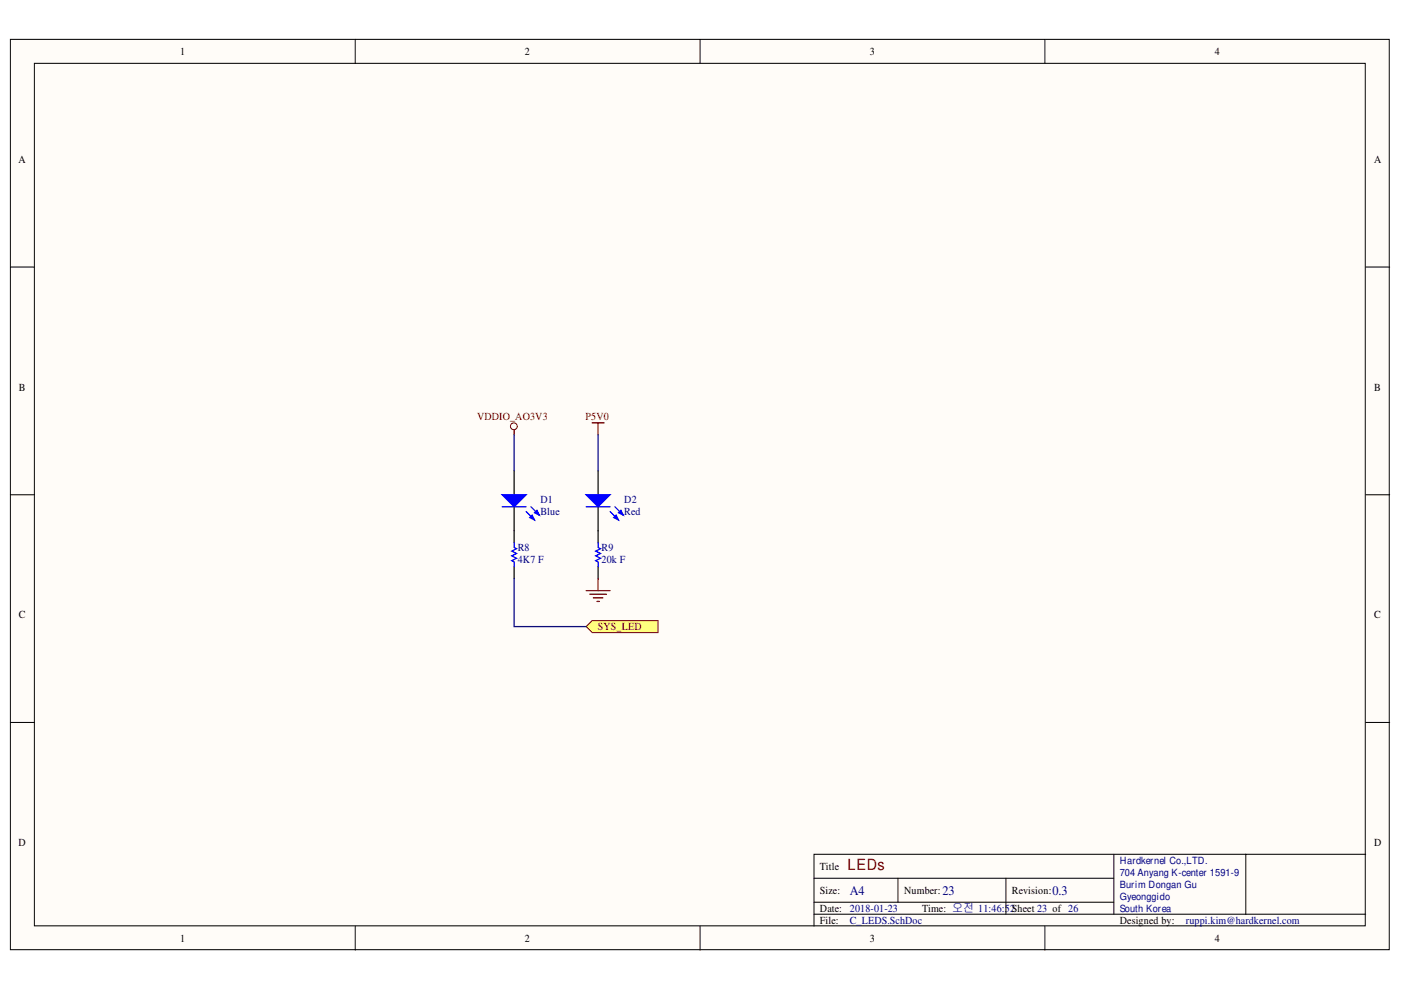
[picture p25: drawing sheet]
<svg xmlns="http://www.w3.org/2000/svg" width="297mm" height="210mm" viewBox="0 0 297 210" stroke-linecap="round" stroke-linejoin="round" font-family="sans-serif">
<defs><g id="words">
<text font-size="3.3" fill="#7f0000" x="179.7" y="184.5">LEDs</text>
<g font-size="2.8" fill="#00007f">
<text x="180.2" y="189.7">A4</text>
<text x="199.8" y="189.7">23</text>
<text x="223.2" y="189.7">0.3</text>
</g>
<g font-size="2.3">
<text x="38.2" y="11.7">1</text>
<text x="111.3" y="11.7">2</text>
<text x="184.4" y="11.7">3</text>
<text x="257.5" y="11.7">4</text>
<text x="3.9" y="34.5">A</text>
<text x="291.3" y="34.5">A</text>
<text x="4" y="82.8">B</text>
<text x="291.3" y="82.8">B</text>
<text x="4" y="131.1">C</text>
<text x="291.3" y="131.1">C</text>
<text x="3.9" y="179.4">D</text>
<text x="291.3" y="179.4">D</text>
<text x="173.8" y="184.5">Title</text>
<text x="173.8" y="189.5">Size:</text>
<text x="191.7" y="189.5">Number:</text>
<text x="214.6" y="189.5">Revision:</text>
<text x="173.8" y="193.3">Date:</text>
<text x="173.8" y="195.9">File:</text>
<text x="195.5" y="193.3">Time: 오전 11:46:52Sheet 23 of 26</text>
<text x="237.4" y="195.9">Designed by:</text>
<text x="38.2" y="199.7">1</text>
<text x="111.3" y="199.7">2</text>
<text x="184.4" y="199.7">3</text>
<text x="257.5" y="199.7">4</text>
</g>
<g font-size="2.3" fill="#7f0000">
<text x="101.1" y="89.1">VDDIO_AO3V3</text>
<text x="124.2" y="89.1">P5V0</text>
<text x="126.8" y="133.6">SYS_LED</text>
</g>
<g font-size="2.3" fill="#00007f">
<text x="114.6" y="106.7">D1</text>
<text x="132.4" y="106.7">D2</text>
<text x="114.6" y="109.3">Blue</text>
<text x="132.4" y="109.3">Red</text>
<text x="109.8" y="116.9">R8</text>
<text x="109.8" y="119.4">4K7 F</text>
<text x="127.5" y="116.9">R9</text>
<text x="127.5" y="119.4">20k F</text>
<text x="180.2" y="193.3">2018-01-23</text>
<text x="180.2" y="195.9">C_LEDS.SchDoc</text>
<text x="251.5" y="195.9">ruppi.kim@hardkernel.com</text>
</g>
<g font-size="2.1" fill="#00007f">
<text x="237.4" y="183.2">Hardkernel Co.,LTD.</text>
<text x="237.4" y="185.7">704 Anyang K-center 1591-9</text>
<text x="237.4" y="188.3">Burim Dongan Gu</text>
<text x="237.4" y="190.8">Gyeonggido</text>
<text x="237.4" y="193.3">South Korea</text>
</g>
</g></defs>
<g fill="#fffcf8" stroke="#000" stroke-width=".21">
<path d="M2.2 8.3h292.3v193.1h-292.3z"/>
<path d="M7.3 13.4h282.2v182.9h-282.2z"/>
</g>
<g fill="none" stroke="#000" stroke-width=".21">
<path d="M75.3 8.3v5.1M148.4 8.3v5.1M221.5 8.3v5.1M2.2 56.6h5.1M289.6 56.6h5.1M2.2 104.9h5.1M289.6 104.9h5.1M2.2 153.2h5.1M289.6 153.2h5.1M75.3 196.4v5.1M148.4 196.4v5.1M172.6 186.2h63.6"/>
<path d="M172.6 193.8h117M172.6 191.3h63.6M190.4 186.2v5.1M213.3 186.2v7.6M221.5 196.4v5.1M236.2 181.1v12.7M264.1 181.1h-91.5v15.3M289.6 181.1h-25.5v12.7"/>
</g>
<path d="M126.8 99.8v5.1M126.8 107.4v5.1" fill="none" stroke="#000" stroke-width=".26"/>
<path d="M124.3 104.9h5.1l-2.6 2.5z" fill="#00f"/>
<path d="M124.3 104.9h5.1l-2.6 2.5zM129.4 108.5l1.7 1.7M130.4 107.4l1.7 1.8" fill="none" stroke="#00f" stroke-width=".26"/>
<path d="M130.1 109.7l.5-.5 .5 1z" fill="#00f"/>
<path d="M130.1 109.7l.5-.5 .5 1z" fill="none" stroke="#00f" stroke-width=".26"/>
<path d="M131.1 108.7l.5-.5 .5 1z" fill="#00f"/>
<path d="M124.3 107.4h5.1M131.1 108.7l.5-.5 .5 1z" fill="none" stroke="#00f" stroke-width=".26"/>
<path d="M109 99.8v5.1M109 107.4v5.1" fill="none" stroke="#000" stroke-width=".26"/>
<path d="M106.5 104.9h5.1l-2.6 2.5z" fill="#00f"/>
<path d="M106.5 104.9h5.1l-2.6 2.5zM111.6 108.5l1.7 1.7M112.6 107.4l1.7 1.8" fill="none" stroke="#00f" stroke-width=".26"/>
<path d="M112.3 109.7l.5-.5 .5 1z" fill="#00f"/>
<path d="M112.3 109.7l.5-.5 .5 1z" fill="none" stroke="#00f" stroke-width=".26"/>
<path d="M113.3 108.7l.5-.5 .5 1z" fill="#00f"/>
<path d="M106.5 107.4h5.1M109 115.1v1l.5 .2-1 .5 1 .6-1 .5 1 .5-1 .5 .5 .2v1M113.3 108.7l.5-.5 .5 1zM126.8 115.1v1l.5 .2-1 .5 1 .6-1 .5 1 .5-1 .5 .5 .2v1" fill="none" stroke="#00f" stroke-width=".26"/>
<path d="M109 112.5v2.6M126.8 112.5v2.6M109 120.1v2.6M126.8 120.1v2.6" fill="none" stroke="#000" stroke-width=".26"/>
<circle cx="108.9" cy="90.4" r=".72" fill="none" stroke="#7f0000" stroke-width=".21"/>
<path d="M109 91.2v1" fill="none" stroke="#7f0000" stroke-width=".26"/>
<path d="M124.3 132.9l1.2-1.3h14v2.5h-14z" fill-rule="evenodd" fill="#ffff7f" stroke="#7f0000" stroke-width=".21"/>
<path d="M125.5 89.7h2.6M126.8 89.7v2.5M124.3 125.2h5.1M125 126h3.6M125.8 126.8h2M126.6 127.5h.5M126.8 122.7v2.5" fill="none" stroke="#7f0000" stroke-width=".26"/>
<path d="M109 92.2v7.6M126.8 92.2v7.6M109 122.7v10.2h15.3" fill="none" stroke="#00007f" stroke-width=".26"/>
<use href="#words"/>
</svg>
